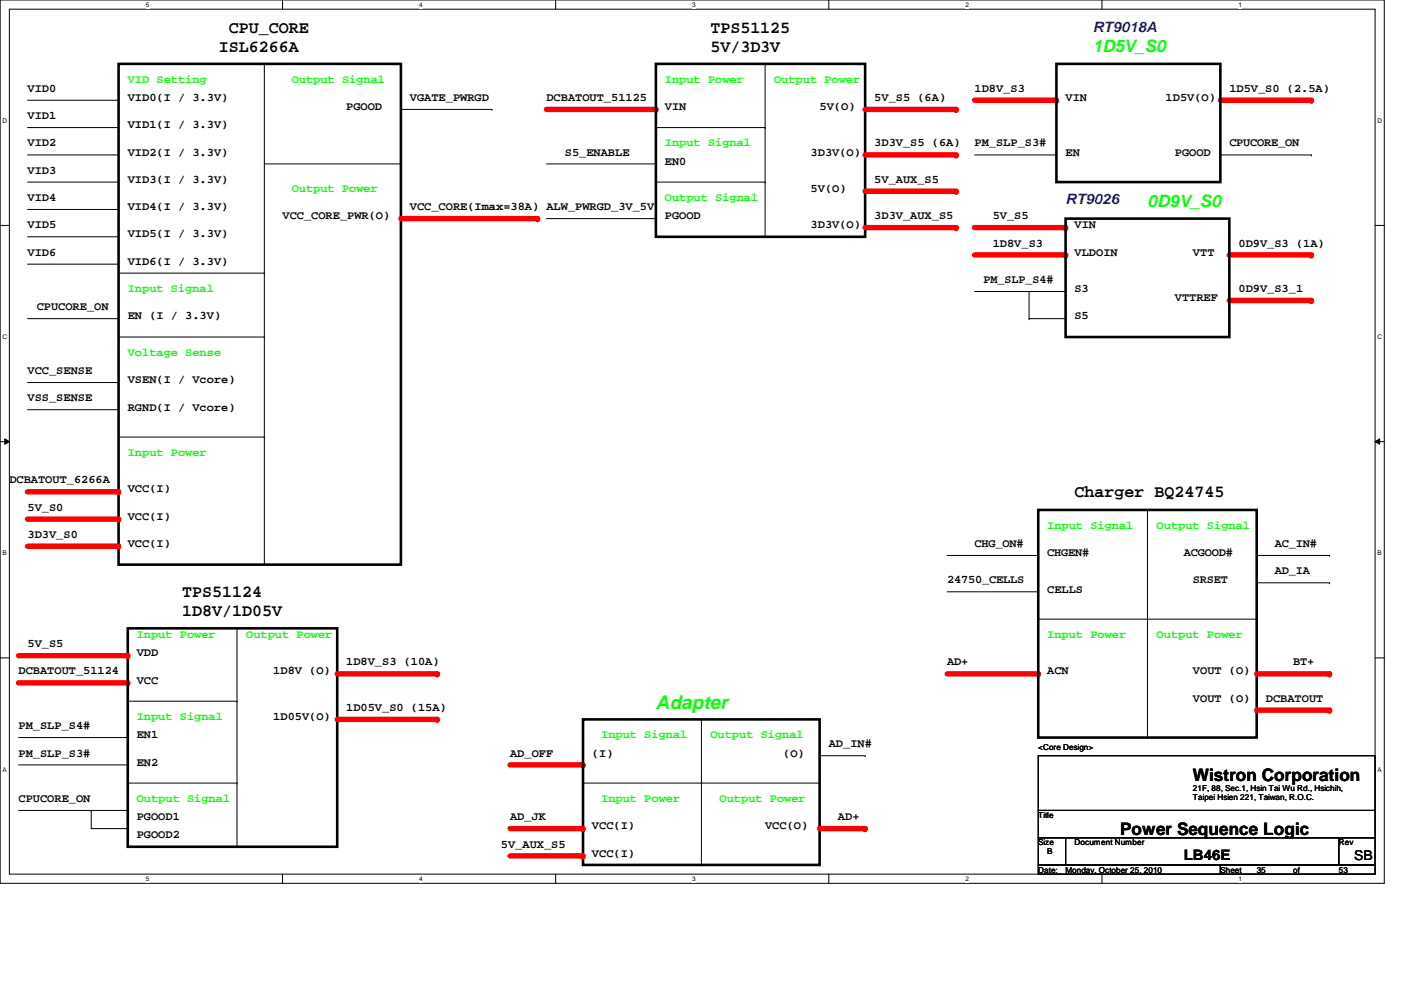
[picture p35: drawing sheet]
<svg xmlns="http://www.w3.org/2000/svg" width="297mm" height="210mm" viewBox="0 0 297 210" stroke-linecap="round" stroke-linejoin="round" font-family="sans-serif">
<defs><g id="words">
<text font-size="4" fill="#0f0" x="139.1" y="150.4">Adapter</text>
<g font-size="3.6">
<text x="46.4" y="11">ISL6266A</text>
<text x="48.5" y="6.9">CPU_CORE</text>
<text x="150.6" y="6.9">TPS51125</text>
<text x="150.6" y="11">5V/3D3V</text>
<text x="227.8" y="105.3">Charger BQ24745</text>
<text x="38.6" y="126.6">TPS51124</text>
<text x="38.6" y="130.7">1D8V/1D05V</text>
<text x="252.9" y="165.6">Wistron Corporation</text>
<text x="237.5" y="177.1">Power Sequence Logic</text>
</g>
<g font-size="3.6" fill="#0f0">
<text x="231.7" y="11.1">1D5V_S0</text>
<text x="243.3" y="43.9">0D9V_S0</text>
</g>
<g font-size="3" fill="#00f">
<text x="231.7" y="6.7">RT9018A</text>
<text x="225.9" y="43.3">RT9026</text>
</g>
<text font-size="3" x="251" y="182.4">LB46E</text>
<text font-size="2.9" x="287.1" y="182.3">SB</text>
<g font-size="2.5" fill="#0f0">
<text x="27.1" y="17.5">VID Setting</text>
<text x="61.8" y="17.5">Output Signal</text>
<text x="141" y="17.5">Input Power</text>
<text x="164.1" y="17.5">Output Power</text>
<text x="141" y="31">Input Signal</text>
<text x="61.8" y="40.7">Output Power</text>
<text x="141" y="42.6">Output Signal</text>
<text x="27.1" y="61.9">Input Signal</text>
<text x="27.1" y="75.4">Voltage Sense</text>
<text x="27.1" y="96.7">Input Power</text>
<text x="222" y="112.1">Input Signal</text>
<text x="245.2" y="112.1">Output Signal</text>
<text x="29" y="135.3">Input Power</text>
<text x="52.2" y="135.3">Output Power</text>
<text x="222" y="135.3">Input Power</text>
<text x="245.2" y="135.3">Output Power</text>
<text x="29" y="152.7">Input Signal</text>
<text x="127.5" y="156.5">Input Signal</text>
<text x="150.6" y="156.5">Output Signal</text>
<text x="29" y="170.1">Output Signal</text>
<text x="127.5" y="170.1">Input Power</text>
<text x="152.6" y="170.1">Output Power</text>
</g>
<g font-size="2.5">
<text x="5.8" y="19.5">VID0</text>
<text x="27.1" y="21.4">VID0(I / 3.3V)</text>
<text x="73.4" y="23.3">PGOOD</text>
<text x="86.9" y="21.4">VGATE_PWRGD</text>
<text x="115.9" y="21.4">DCBATOUT_51125</text>
<text x="141" y="23.3">VIN</text>
<text x="173.8" y="23.3">5V(O)</text>
<text x="185.4" y="21.4">5V_S5 (6A)</text>
<text x="206.6" y="19.5">1D8V_S3</text>
<text x="225.9" y="21.4">VIN</text>
<text x="247.1" y="21.4">1D5V(O)</text>
<text x="260.6" y="19.5">1D5V_S0 (2.5A)</text>
<text x="5.8" y="25.3">VID1</text>
<text x="27.1" y="27.2">VID1(I / 3.3V)</text>
<text x="5.8" y="31">VID2</text>
<text x="27.1" y="33">VID2(I / 3.3V)</text>
<text x="119.8" y="33">S5_ENABLE</text>
<text x="141" y="34.9">EN0</text>
<text x="171.9" y="33">3D3V(O)</text>
<text x="185.4" y="31">3D3V_S5 (6A)</text>
<text x="206.6" y="31">PM_SLP_S3#</text>
<text x="225.9" y="33">EN</text>
<text x="249.1" y="33">PGOOD</text>
<text x="260.6" y="31">CPUCORE_ON</text>
<text x="5.8" y="36.8">VID3</text>
<text x="27.1" y="38.8">VID3(I / 3.3V)</text>
<text x="171.9" y="40.7">5V(O)</text>
<text x="185.4" y="38.8">5V_AUX_S5</text>
<text x="5.8" y="42.6">VID4</text>
<text x="27.1" y="44.6">VID4(I / 3.3V)</text>
<text x="59.9" y="46.5">VCC_CORE_PWR(O)</text>
<text x="86.9" y="44.6">VCC_CORE(Imax=38A) ALW_PWRGD_3V_5V</text>
<text x="141" y="46.5">PGOOD</text>
<text x="185.4" y="46.5">3D3V_AUX_S5</text>
<text x="210.5" y="46.5">5V_S5</text>
<text x="5.8" y="48.4">VID5</text>
<text x="27.1" y="50.3">VID5(I / 3.3V)</text>
<text x="171.9" y="48.4">3D3V(O)</text>
<text x="210.5" y="52.3">1D8V_S3</text>
<text x="227.8" y="48.4">VIN</text>
<text x="262.6" y="52.3">0D9V_S3 (1A)</text>
<text x="5.8" y="54.2">VID6</text>
<text x="27.1" y="56.1">VID6(I / 3.3V)</text>
<text x="208.5" y="60">PM_SLP_S4#</text>
<text x="227.8" y="54.2">VLDOIN</text>
<text x="252.9" y="54.2">VTT</text>
<text x="7.8" y="65.8">CPUCORE_ON</text>
<text x="227.8" y="61.9">S3</text>
<text x="249.1" y="63.9">VTTREF</text>
<text x="262.6" y="61.9">0D9V_S3_1</text>
<text x="27.1" y="67.7">EN (I / 3.3V)</text>
<text x="227.8" y="67.7">S5</text>
<text x="5.8" y="79.3">VCC_SENSE</text>
<text x="27.1" y="81.2">VSEN(I / Vcore)</text>
<text x="5.8" y="85.1">VSS_SENSE</text>
<text x="27.1" y="87">RGND(I / Vcore)</text>
<text x="2" y="102.5">DCBATOUT_6266A</text>
<text x="27.1" y="104.4">VCC(I)</text>
<text x="5.8" y="108.2">5V_S0</text>
<text x="27.1" y="110.2">VCC(I)</text>
<text x="5.8" y="114">3D3V_S0</text>
<text x="27.1" y="116">VCC(I)</text>
<text x="206.6" y="116">CHG_ON#</text>
<text x="222" y="117.9">CHGEN#</text>
<text x="251" y="117.9">ACGOOD#</text>
<text x="270.3" y="116">AC_IN#</text>
<text x="200.8" y="123.7">24750_CELLS</text>
<text x="222" y="125.6">CELLS</text>
<text x="252.9" y="123.7">SRSET</text>
<text x="270.3" y="121.8">AD_IA</text>
<text x="5.8" y="137.2">5V_S5</text>
<text x="3.9" y="143">DCBATOUT_51124</text>
<text x="29" y="139.1">VDD</text>
<text x="58" y="143">1D8V (O)</text>
<text x="73.4" y="141.1">1D8V_S3 (10A)</text>
<text x="200.8" y="141.1">AD+</text>
<text x="222" y="143">ACN</text>
<text x="252.9" y="143">VOUT (O)</text>
<text x="274.2" y="141.1">BT+</text>
<text x="29" y="144.9">VCC</text>
<text x="252.9" y="148.8">VOUT (O)</text>
<text x="268.4" y="148.8">DCBATOUT</text>
<text x="3.9" y="154.6">PM_SLP_S4#</text>
<text x="58" y="152.7">1D05V(O)</text>
<text x="73.4" y="150.7">1D05V_S0 (15A)</text>
<text x="3.9" y="160.4">PM_SLP_S3#</text>
<text x="29" y="156.5">EN1</text>
<text x="108.2" y="160.4">AD_OFF</text>
<text x="125.5" y="160.4">(I)</text>
<text x="166.1" y="160.4">(O)</text>
<text x="175.7" y="158.5">AD_IN#</text>
<text x="29" y="162.3">EN2</text>
<text x="3.9" y="170.1">CPUCORE_ON</text>
<text x="29" y="173.9">PGOOD1</text>
<text x="108.2" y="173.9">AD_JK</text>
<text x="177.7" y="173.9">AD+</text>
<text x="29" y="177.8">PGOOD2</text>
<text x="106.2" y="179.7">5V_AUX_S5</text>
<text x="125.5" y="175.8">VCC(I)</text>
<text x="162.2" y="175.8">VCC(O)</text>
<text x="125.5" y="181.6">VCC(I)</text>
</g>
<g font-size="1.7">
<text x="220.1" y="159">&lt;Core Design&gt;</text>
<text x="252.9" y="167.6">21F, 88, Sec.1, Hsin Tai Wu Rd., Hsichih,</text>
<text x="220.1" y="173.4">Title</text>
<text x="252.9" y="169.7">Taipei Hsien 221, Taiwan, R.O.C.</text>
<text x="220.1" y="179.2">Size</text>
<text x="227.8" y="179.2">Document Number</text>
<text x="283.8" y="179.2">Rev</text>
<text x="220.1" y="185">Date:</text>
<text x="222" y="181.1">B</text>
<text x="225.9" y="185">Monday, October 25, 2010</text>
<text x="258.7" y="185">Sheet</text>
<text x="266.4" y="185">35</text>
<text x="274.2" y="185">of</text>
<text x="283.8" y="185">53</text>
</g>
<g font-size="1.4">
<text x="30.9" y="1.4">5</text>
<text x="88.9" y="1.4">4</text>
<text x="146.8" y="1.4">3</text>
<text x="204.7" y="1.4">2</text>
<text x="262.6" y="1.4">1</text>
<text x=".5" y="26.1">D</text>
<text x="292.1" y="26.1">D</text>
<text x=".5" y="71.9">C</text>
<text x="292.1" y="71.9">C</text>
<text x=".5" y="117.8">B</text>
<text x="292.1" y="117.8">B</text>
<text x=".5" y="163.6">A</text>
<text x="292.1" y="163.6">A</text>
<text x="30.9" y="186.8">5</text>
<text x="88.9" y="186.8">4</text>
<text x="146.8" y="186.8">3</text>
<text x="204.7" y="186.8">2</text>
<text x="262.6" y="186.8">1</text>
</g>
</g></defs>
<path d="M0 0h293.5v187.3h-293.5zM2 1.9h289.5v183.4h-289.5z" fill="none" stroke="#000" stroke-width=".21"/>
<g fill="#fff">
<path d="M30.9 .2h.8v1.5h-.8z"/>
<path d="M30.9 185.5h.8v1.6h-.8z"/>
</g>
<path d="M59.9 0v1.9M59.9 185.3v2" fill="none" stroke="#000" stroke-width=".21"/>
<g fill="#fff">
<path d="M88.9 .2h.7v1.5h-.7z"/>
<path d="M88.9 185.5h.7v1.6h-.7z"/>
</g>
<path d="M117.8 0v1.9M117.8 185.3v2" fill="none" stroke="#000" stroke-width=".21"/>
<g fill="#fff">
<path d="M146.8 .2h.7v1.5h-.7z"/>
<path d="M146.8 185.5h.7v1.6h-.7z"/>
</g>
<path d="M175.7 0v1.9M175.7 185.3v2" fill="none" stroke="#000" stroke-width=".21"/>
<g fill="#fff">
<path d="M204.7 .2h.7v1.5h-.7z"/>
<path d="M204.7 185.5h.7v1.6h-.7z"/>
</g>
<path d="M233.6 0v1.9M233.6 185.3v2" fill="none" stroke="#000" stroke-width=".21"/>
<g fill="#fff">
<path d="M262.6 .2h.8v1.5h-.8z"/>
<path d="M262.6 185.5h.8v1.6h-.8z"/>
<path d="M.5 24.8h1v1.6h-1z"/>
<path d="M292.1 24.8h.9v1.6h-.9z"/>
<path d="M.5 70.7h1v1.5h-1z"/>
<path d="M292.1 70.7h.9v1.5h-.9z"/>
</g>
<path d="M0 47.8h2M291.5 47.8h2" fill="none" stroke="#000" stroke-width=".21"/>
<g fill="#fff">
<path d="M.5 116.5h.9v1.6h-.9z"/>
<path d="M292.1 116.5h.8v1.6h-.8z"/>
</g>
<path d="M0 93.6h2M1 93l1 .6-1 .6zM291.5 93.6l1-.6v1.2zM291.5 93.6h2" fill="none" stroke="#000" stroke-width=".21"/>
<path d="M1 93l1 .6-1 .6zM291.5 93.6l1-.6v1.2z" fill="#000"/>
<g fill="#fff">
<path d="M.5 162.4h.9v1.5h-.9z"/>
<path d="M292.1 162.4h.8v1.5h-.8z"/>
</g>
<path d="M218.2 67.6h.1M218.2 61.8v5.8M0 139.5h2M291.5 139.5h2M220.1 160.2h71.4v11.6h-71.4zM220.1 171.8h71.4v5.8h-71.4zM220.1 177.6h5.8v5.8h-5.8zM225.9 177.6h57.9v5.8h-57.9zM283.8 177.6h7.7v5.8h-7.7zM220.1 183.4h38.6v1.9h-38.6zM258.7 183.4h32.8v1.9h-32.8z" fill="none" stroke="#000" stroke-width=".21"/>
<path d="M260.6 54.1h17.4" fill="none" stroke="#f00" stroke-width="1.1"/>
<circle cx="278" cy="54.1" r=".57" fill="#f00"/>
<path d="M206.6 61.8h19.3M225.9 61.8h.1" fill="none" stroke="#000" stroke-width=".21"/>
<path d="M206.6 48.3h19.3" fill="none" stroke="#f00" stroke-width="1.1"/>
<circle cx="225.9" cy="48.3" r=".57" fill="#f00"/>
<path d="M206.6 54.1h19.3M225.9 54.1h.1M218.2 67.6h7.7M225.9 67.6h.1" fill="none" stroke="#000" stroke-width=".21"/>
<path d="M206.6 54.1h19.3" fill="none" stroke="#f00" stroke-width="1.1"/>
<circle cx="225.9" cy="54.1" r=".57" fill="#f00"/>
<path d="M260.6 63.7h17.4" fill="none" stroke="#f00" stroke-width="1.1"/>
<circle cx="278" cy="63.7" r=".57" fill="#f00"/>
<path d="M225.9 46.4h34.7v25.1h-34.7z" fill="none" stroke="#000" stroke-width=".55"/>
<path d="M258.7 32.9h19.3M278 32.9h.1" fill="none" stroke="#000" stroke-width=".21"/>
<path d="M206.6 21.3h17.4" fill="none" stroke="#f00" stroke-width="1.1"/>
<circle cx="224" cy="21.3" r=".57" fill="#f00"/>
<path d="M258.7 21.3h19.3" fill="none" stroke="#f00" stroke-width="1.1"/>
<circle cx="278" cy="21.3" r=".57" fill="#f00"/>
<path d="M206.6 32.9h17.4M224 32.9h.1" fill="none" stroke="#000" stroke-width=".21"/>
<path d="M224 13.5h34.7v25.1h-34.7z" fill="none" stroke="#000" stroke-width=".55"/>
<path d="M200.8 142.9h19.3" fill="none" stroke="#f00" stroke-width="1.1"/>
<circle cx="220.1" cy="142.9" r=".57" fill="#f00"/>
<path d="M200.8 117.8h19.3M220.1 117.8h.1M243.3 108.1v48.3M266.4 117.8h15.5M281.9 117.8h.1M200.8 125.5h19.3M220.1 125.5h.1M243.3 156.4h.1" fill="none" stroke="#000" stroke-width=".21"/>
<path d="M220.1 108.1h46.3v48.3h-46.3z" fill="none" stroke="#000" stroke-width=".55"/>
<path d="M266.4 150.6h15.5" fill="none" stroke="#f00" stroke-width="1.1"/>
<circle cx="281.9" cy="150.6" r=".57" fill="#f00"/>
<path d="M266.4 142.9h15.5" fill="none" stroke="#f00" stroke-width="1.1"/>
<circle cx="281.9" cy="142.9" r=".57" fill="#f00"/>
<path d="M220.1 131.3h46.3M266.4 131.3h.1M266.4 123.6h15.5M281.9 123.6h.1M19.3 171.8h.1M19.3 171.8v3.9" fill="none" stroke="#000" stroke-width=".21"/>
<path d="M3.9 144.8h23.2" fill="none" stroke="#f00" stroke-width="1.1"/>
<circle cx="27.1" cy="144.8" r=".57" fill="#f00"/>
<path d="M50.2 133.2v46.3M3.9 156.4h23.2M27.1 156.4h.1M3.9 171.8h23.2M27.1 171.8h.1M27.1 166h23.1M50.2 179.5h.1M50.2 166h.1" fill="none" stroke="#000" stroke-width=".21"/>
<path d="M27.1 133.2h44.4v46.3h-44.4z" fill="none" stroke="#000" stroke-width=".55"/>
<path d="M71.5 152.5h21.2" fill="none" stroke="#f00" stroke-width="1.1"/>
<circle cx="92.7" cy="152.5" r=".57" fill="#f00"/>
<path d="M27.1 148.7h23.1M50.2 148.7h.1M3.9 162.2h23.2M27.1 162.2h.1" fill="none" stroke="#000" stroke-width=".21"/>
<path d="M71.5 142.9h21.2" fill="none" stroke="#f00" stroke-width="1.1"/>
<circle cx="92.7" cy="142.9" r=".57" fill="#f00"/>
<path d="M3.9 139h23.2" fill="none" stroke="#f00" stroke-width="1.1"/>
<circle cx="27.1" cy="139" r=".57" fill="#f00"/>
<path d="M5.8 38.6h19.3M5.8 21.3h19.3M5.8 27.1h19.3M25.1 38.6h.1M25.1 21.3h.1M25.1 27.1h.1M5.8 56h19.3M25.1 56h.1M5.8 67.6h19.3M25.1 67.6h.1M19.3 175.7h7.8M27.1 175.7h.1" fill="none" stroke="#000" stroke-width=".21"/>
<path d="M25.1 13.5h59.9v106.2h-59.9z" fill="none" stroke="#000" stroke-width=".55"/>
<path d="M5.8 104.3h19.3" fill="none" stroke="#f00" stroke-width="1.1"/>
<circle cx="25.1" cy="104.3" r=".57" fill="#f00"/>
<g fill="none" stroke="#000" stroke-width=".21">
<path d="M5.8 32.9h19.3M25.1 32.9h.1M56 34.8h29M85 34.8h.1M5.8 44.4h19.3M25.1 44.4h.1M25.1 57.9h30.9M56 57.9h.1M25.1 71.5h30.9M56 71.5h.1M5.8 81.1h19.3M5.8 86.9h19.3"/>
<path d="M25.1 81.1h.1M25.1 86.9h.1"/>
</g>
<path d="M5.8 110.1h19.3" fill="none" stroke="#f00" stroke-width="1.1"/>
<circle cx="25.1" cy="110.1" r=".57" fill="#f00"/>
<path d="M85 46.4h29" fill="none" stroke="#f00" stroke-width="1.1"/>
<circle cx="114" cy="46.4" r=".57" fill="#f00"/>
<path d="M56 13.5v106.2M85 23.2h19.3M104.3 23.2h.1M56 119.7h.1" fill="none" stroke="#000" stroke-width=".21"/>
<path d="M5.8 115.8h19.3" fill="none" stroke="#f00" stroke-width="1.1"/>
<circle cx="25.1" cy="115.8" r=".57" fill="#f00"/>
<path d="M5.8 50.2h19.3M25.1 50.2h.1M25.1 92.7h30.9M56 92.7h.1" fill="none" stroke="#000" stroke-width=".21"/>
<path d="M108.2 162.2h15.4" fill="none" stroke="#f00" stroke-width="1.1"/>
<circle cx="123.6" cy="162.2" r=".57" fill="#f00"/>
<path d="M123.6 152.5h50.2v30.9h-50.2z" fill="none" stroke="#000" stroke-width=".55"/>
<path d="M148.7 152.5v30.9M148.7 183.4h.1" fill="none" stroke="#000" stroke-width=".21"/>
<path d="M108.2 175.7h15.4" fill="none" stroke="#f00" stroke-width="1.1"/>
<circle cx="123.6" cy="175.7" r=".57" fill="#f00"/>
<path d="M173.8 160.2h9.6M183.4 160.2h.1" fill="none" stroke="#000" stroke-width=".21"/>
<path d="M108.2 181.5h15.4" fill="none" stroke="#f00" stroke-width="1.1"/>
<circle cx="123.6" cy="181.5" r=".57" fill="#f00"/>
<path d="M173.8 175.7h9.6" fill="none" stroke="#f00" stroke-width="1.1"/>
<circle cx="183.4" cy="175.7" r=".57" fill="#f00"/>
<path d="M123.6 166h50.2M173.8 166h.1" fill="none" stroke="#000" stroke-width=".21"/>
<path d="M115.9 23.2h23.2" fill="none" stroke="#f00" stroke-width="1.1"/>
<circle cx="139.1" cy="23.2" r=".57" fill="#f00"/>
<path d="M162.2 13.5v36.7M115.9 34.8h23.2M139.1 34.8h.1M139.1 38.6h23.1M162.2 38.6h.1M115.9 46.4h23.2M139.1 46.4h.1M162.2 50.2h.1" fill="none" stroke="#000" stroke-width=".21"/>
<path d="M139.1 13.5h44.3v36.7h-44.3z" fill="none" stroke="#000" stroke-width=".55"/>
<path d="M183.4 32.9h19.3" fill="none" stroke="#f00" stroke-width="1.1"/>
<circle cx="202.7" cy="32.9" r=".57" fill="#f00"/>
<path d="M139.1 27.1h23.1M162.2 27.1h.1" fill="none" stroke="#000" stroke-width=".21"/>
<path d="M183.4 23.2h19.3" fill="none" stroke="#f00" stroke-width="1.1"/>
<circle cx="202.7" cy="23.2" r=".57" fill="#f00"/>
<path d="M183.4 40.6h19.3" fill="none" stroke="#f00" stroke-width="1.1"/>
<circle cx="202.7" cy="40.6" r=".57" fill="#f00"/>
<path d="M183.4 48.3h19.3" fill="none" stroke="#f00" stroke-width="1.1"/>
<circle cx="202.7" cy="48.3" r=".57" fill="#f00"/>
<use href="#words"/>
</svg>
